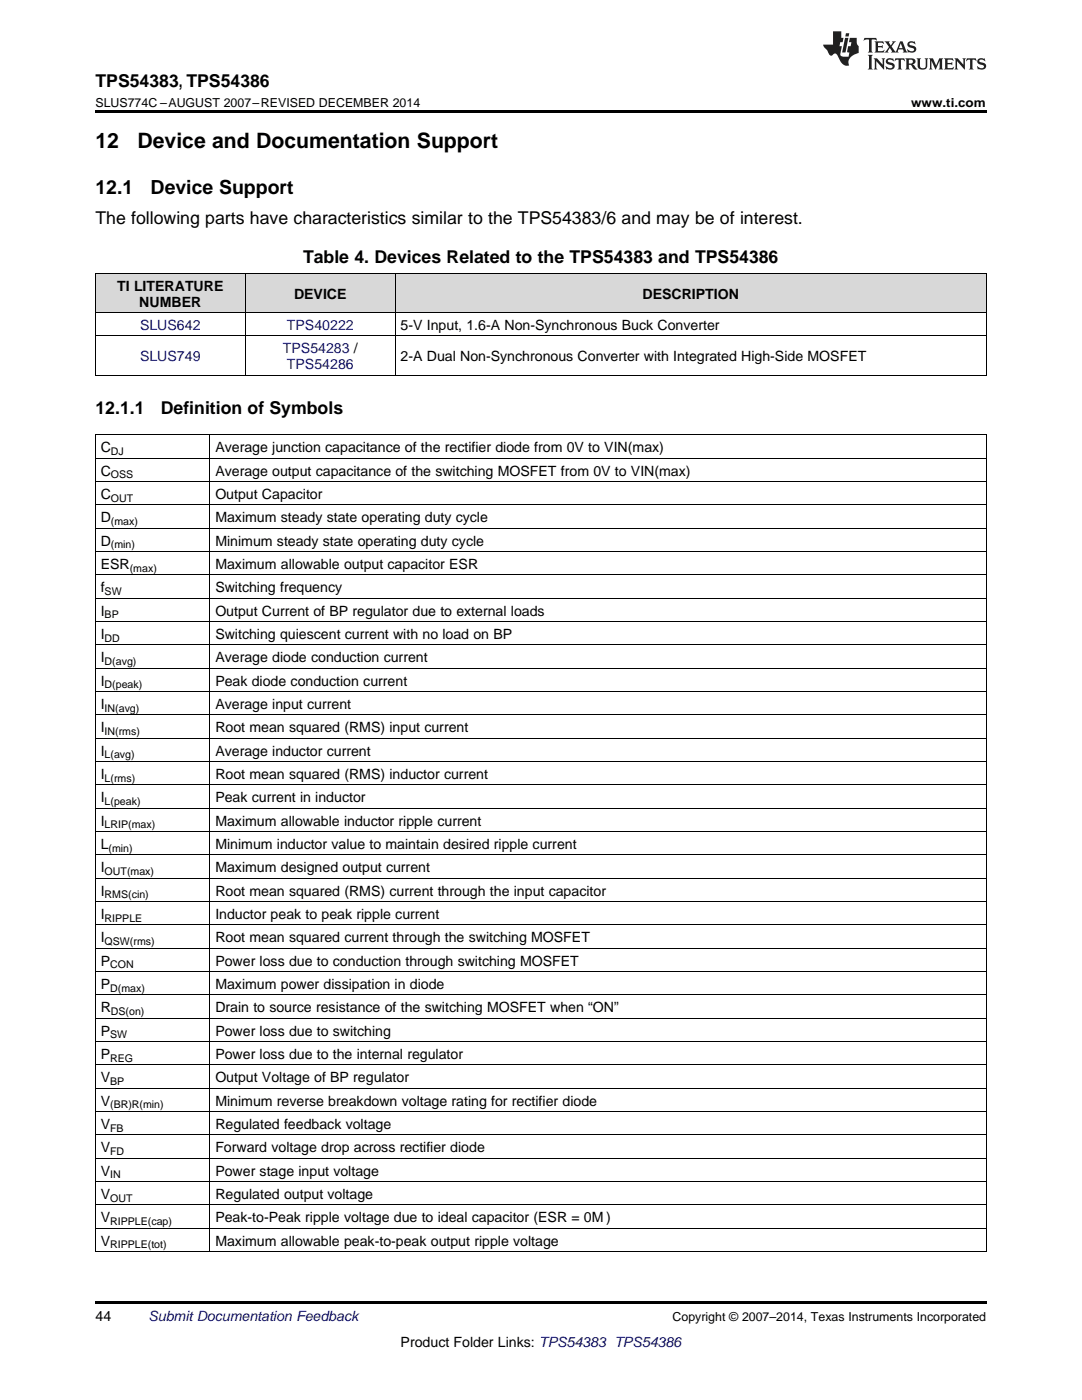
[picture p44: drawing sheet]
<svg xmlns="http://www.w3.org/2000/svg" width="216mm" height="279mm" viewBox="0 0 216 279" stroke-linecap="round" stroke-linejoin="round" font-family="sans-serif">
<defs><g id="words">
<g font-size="4.2">
<text x="19" y="29.6">12</text>
<text x="27.4" y="29.6">Device and Documentation Support</text>
</g>
<g font-size="3.9">
<text x="19" y="38.8">12.1</text>
<text x="30.1" y="38.8">Device Support</text>
</g>
<g font-size="3.5">
<text x="19" y="17.3">TPS54383, TPS54386</text>
<text x="19" y="44.8">The following parts have characteristics similar to the TPS54383/6 and may be of interest.</text>
<text x="60.5" y="52.5">Table 4. Devices Related to the TPS54383 and TPS54386</text>
<text x="19" y="82.7">12.1.1</text>
<text x="32.1" y="82.7">Definition of Symbols</text>
</g>
<g font-size="2.8">
<text x="23.4" y="58">TI LITERATURE</text>
<text x="58.7" y="59.6">DEVICE</text>
<text x="128.2" y="59.6">DESCRIPTION</text>
<text x="27.8" y="61.2">NUMBER</text>
<text x="79.9" y="65.8">5-V Input, 1.6-A Non-Synchronous Buck Converter</text>
<text x="79.9" y="72.1">2-A Dual Non-Synchronous Converter with Integrated High-Side MOSFET</text>
<text x="20.1" y="90.2">C</text>
<text x="20.1" y="94.9">C</text>
<text x="43" y="90.2">Average junction capacitance of the rectifier diode from 0V to VIN(max)</text>
<text x="43" y="94.9">Average output capacitance of the switching MOSFET from 0V to VIN(max)</text>
<text x="20.1" y="99.6">C</text>
<text x="43" y="99.6">Output Capacitor</text>
<text x="20.1" y="104.2">D</text>
<text x="43" y="104.2">Maximum steady state operating duty cycle</text>
<text x="20.1" y="108.9">D</text>
<text x="20.1" y="113.5">ESR</text>
<text x="43" y="108.9">Minimum steady state operating duty cycle</text>
<text x="43" y="113.5">Maximum allowable output capacitor ESR</text>
<text x="20.1" y="118.2">f</text>
<text x="43" y="118.2">Switching frequency</text>
<text x="20.1" y="122.8">I</text>
<text x="43" y="122.8">Output Current of BP regulator due to external loads</text>
<text x="20.1" y="127.5">I</text>
<text x="43" y="127.5">Switching quiescent current with no load on BP</text>
<text x="20.1" y="132.2">I</text>
<text x="20.1" y="136.8">I</text>
<text x="43" y="132.2">Average diode conduction current</text>
<text x="43" y="136.8">Peak diode conduction current</text>
<text x="20.1" y="141.5">I</text>
<text x="43" y="141.5">Average input current</text>
<text x="20.1" y="146.1">I</text>
<text x="43" y="146.1">Root mean squared (RMS) input current</text>
<text x="20.1" y="150.8">I</text>
<text x="20.1" y="155.4">I</text>
<text x="43" y="150.8">Average inductor current</text>
<text x="43" y="155.4">Root mean squared (RMS) inductor current</text>
<text x="20.1" y="160.1">I</text>
<text x="43" y="160.1">Peak current in inductor</text>
<text x="20.1" y="164.7">I</text>
<text x="43" y="164.7">Maximum allowable inductor ripple current</text>
<text x="20.1" y="169.4">L</text>
<text x="43" y="169.4">Minimum inductor value to maintain desired ripple current</text>
<text x="20.1" y="174.1">I</text>
<text x="20.1" y="178.7">I</text>
<text x="43" y="174.1">Maximum designed output current</text>
<text x="43" y="178.7">Root mean squared (RMS) current through the input capacitor</text>
<text x="20.1" y="183.4">I</text>
<text x="43" y="183.4">Inductor peak to peak ripple current</text>
<text x="20.1" y="188">I</text>
<text x="43" y="188">Root mean squared current through the switching MOSFET</text>
<text x="20.1" y="192.7">P</text>
<text x="20.1" y="197.3">P</text>
<text x="43" y="192.7">Power loss due to conduction through switching MOSFET</text>
<text x="43" y="197.3">Maximum power dissipation in diode</text>
<text x="20.1" y="202">R</text>
<text x="43" y="202">Drain to source resistance of the switching MOSFET when “ON”</text>
<text x="20.1" y="206.7">P</text>
<text x="43" y="206.7">Power loss due to switching</text>
<text x="20.1" y="211.3">P</text>
<text x="20.1" y="216">V</text>
<text x="43" y="211.3">Power loss due to the internal regulator</text>
<text x="43" y="216">Output Voltage of BP regulator</text>
<text x="20.1" y="220.6">V</text>
<text x="43" y="220.6">Minimum reverse breakdown voltage rating for rectifier diode</text>
<text x="20.1" y="225.3">V</text>
<text x="43" y="225.3">Regulated feedback voltage</text>
<text x="20.1" y="229.9">V</text>
<text x="43" y="229.9">Forward voltage drop across rectifier diode</text>
<text x="20.1" y="234.6">V</text>
<text x="20.1" y="239.3">V</text>
<text x="43" y="234.6">Power stage input voltage</text>
<text x="43" y="239.3">Regulated output voltage</text>
<text x="20.1" y="243.9">V</text>
<text x="43" y="243.9">Peak-to-Peak ripple voltage due to ideal capacitor (ESR = 0M)</text>
<text x="20.1" y="248.6">V</text>
<text x="43" y="248.6">Maximum allowable peak-to-peak output ripple voltage</text>
<text x="19" y="263.6">44</text>
<text x="79.9" y="268.9">Product Folder Links: TPS54383 TPS54386</text>
</g>
<g font-size="2.8" fill="#0000c8">
<text x="27.9" y="65.8">SLUS642</text>
<text x="57.3" y="65.8">TPS40222</text>
<text x="56.4" y="70.5">TPS54283 /</text>
<text x="27.9" y="72.1">SLUS749</text>
<text x="57.3" y="73.7">TPS54286</text>
<text x="29.6" y="263.6">Submit Documentation Feedback</text>
</g>
<g font-size="2.5">
<text x="19" y="21.4">SLUS774C –AUGUST 2007–REVISED DECEMBER 2014</text>
<text x="181.8" y="21.4">www.ti.com</text>
<text x="134.2" y="263.6">Copyright © 2007–2014, Texas Instruments Incorporated</text>
</g>
<g font-size="2.1">
<text x="22.1" y="90.8">DJ</text>
<text x="22.1" y="95.5">OSS</text>
<text x="22.1" y="100.1">OUT</text>
<text x="22.1" y="104.8">(max)</text>
<text x="22.1" y="109.4">(min)</text>
<text x="20.9" y="118.7">SW</text>
<text x="25.9" y="114.1">(max)</text>
<text x="20.9" y="123.4">BP</text>
<text x="20.9" y="128.1">DD</text>
<text x="20.9" y="132.7">D(avg)</text>
<text x="20.9" y="137.4">D(peak)</text>
<text x="20.9" y="142">IN(avg)</text>
<text x="20.9" y="146.7">IN(rms)</text>
<text x="20.9" y="151.3">L(avg)</text>
<text x="20.9" y="156">L(rms)</text>
<text x="20.9" y="160.7">L(peak)</text>
<text x="20.9" y="165.3">LRIP(max)</text>
<text x="21.7" y="170">(min)</text>
<text x="20.9" y="174.6">OUT(max)</text>
<text x="20.9" y="179.3">RMS(cin)</text>
<text x="20.9" y="183.9">RIPPLE</text>
<text x="20.9" y="188.6">QSW(rms)</text>
<text x="22" y="193.3">CON</text>
<text x="22" y="197.9">D(max)</text>
<text x="22.1" y="202.6">DS(on)</text>
<text x="22" y="207.2">SW</text>
<text x="22" y="211.9">REG</text>
<text x="22" y="216.5">BP</text>
<text x="22" y="221.2">(BR)R(min)</text>
<text x="22" y="225.8">FB</text>
<text x="22" y="230.5">FD</text>
<text x="22" y="235.2">IN</text>
<text x="22" y="239.8">OUT</text>
<text x="22" y="244.5">RIPPLE(cap)</text>
<text x="22" y="249.1">RIPPLE(tot)</text>
</g>
</g></defs>
<g fill="#d8d8d8">
<path d="M19 54.6h30v7.8h-30z"/>
<path d="M49 54.6h29.9v7.8h-29.9z"/>
<path d="M78.9 54.6h117.9v7.8h-117.9z"/>
</g>
<path d="M19 22h177.8v.5h-177.8zM19 74.9h.2zM78.8 74.9h.1zM196.7 74.9h.1zM19 259.7h177.8v.5h-177.8z" fill="#000"/>
<g fill="none" stroke="#000" stroke-width=".2">
<path d="M19 54.6h177.8M19.1 54.6v20.3M48.9 54.6v20.3M78.8 54.6v20.3M196.8 54.6v20.3M19 74.9h177.8M19 67h177.8M19 62.4h177.8M19 96.1h177.8M19 91.5h177.8M19 86.8h177.8M19.1 86.9v162.9"/>
<path d="M41.9 86.9v162.9M196.8 86.9v162.9M19 119.4h177.8M19 114.7h177.8M19 110.1h177.8M19 105.4h177.8M19 100.8h177.8M19 138h177.8M19 133.4h177.8M19 128.7h177.8M19 124.1h177.8M19 156.7h177.8"/>
<path d="M19 152h177.8M19 147.3h177.8M19 142.7h177.8M19 179.9h177.8M19 175.3h177.8M19 170.6h177.8M19 166h177.8M19 161.3h177.8M19 198.6h177.8M19 193.9h177.8M19 189.2h177.8M19 184.6h177.8"/>
<path d="M19 217.2h177.8M19 212.5h177.8M19 207.9h177.8M19 203.2h177.8M19 235.8h177.8M19 231.2h177.8M19 226.5h177.8M19 221.8h177.8M19 249.8h177.8M19 245.1h177.8M19 240.5h177.8"/>
</g>
<g fill="#231f20">
<path d="M172.5 7.6l-.1 .5 .4-.2h.6v.1v2.1l-.2 .4h.9l-.2-.4v-2.1l.1-.1h.5l.5 .2-.2-.5zM174.5 8.3l.2 .3v1.5l-.2 .4h1.8l.2-.6a1.04 1.04 0 0 1-1.3 .2v-.7h.6l.3 .2v-.6l-.3 .2h-.6v-.6l.8-.1 .4 .3-.2-.5zM176.5 8.3l.9 1.1-.9 1.1h.8l-.2-.2 .4-.7 .5 .7-.2 .2h1.5l-.2-.2 .2-.4h.9l.1 .4-.2 .2h1l-.3-.3-.7-1.9h-.5l-.9 2-.8-1 .9-1h-.8l.1 .3-.4 .5-.3-.6 .1-.2zM179.7 8.6l.4 1h-.7zM181.3 8.4a.63 .63 0 0 0-.2 .7 .63 .63 0 0 0 .6 .4l.6 .2 .1 .2a.75 .75 0 0 1-.7 .4 .75 .75 0 0 1-.6-.5l.1 .7 .1-.1a1.11 1.11 0 0 0 1.5-.6 1.13 1.13 0 0 0-1.2-.8l-.1-.4a1.04 1.04 0 0 1 1.2 .2l-.2-.5-.2 .1-.4-.2zM173.2 10.9l.2 .4v2.2l-.2 .4h1l-.3-.4v-2.2l.3-.4zM174.3 11.6l.3 .4v1.5l-.3 .4h.8l-.2-.4v-1.3l1.5 1.7v-1.9l.2-.4h-.7l.2 .4v.9l-1.1-1.3zM177 11.8a.62 .62 0 0 0-.2 .7 .62 .62 0 0 0 .6 .4l.6 .1 .1 .3a.76 .76 0 0 1-.7 .3 .76 .76 0 0 1-.7-.4l.2 .7 .1-.1a1.11 1.11 0 0 0 1.5-.6 1.13 1.13 0 0 0-1.2-.8l-.1-.4a1.04 1.04 0 0 1 1.2 .2l-.2-.6-.2 .1-.5-.1zM178.7 11.6l-.2 .6a.61 .61 0 0 1 .8-.3v1.6l-.2 .4h.9l-.2-.4v-1.6a.63 .63 0 0 1 .7 .3l-.1-.6zM180.6 11.6l.3 .4v1.5l-.3 .4h1l-.2-.2-.1-.8 .6 .2a.76 .76 0 0 0 1.2 .7l-1-1a.58 .58 0 0 0 .6-.5 .58 .58 0 0 0-.5-.6zM181.4 11.9h.1a.45 .45 0 0 1 .5 .1 .45 .45 0 0 1 .1 .5l-.8 .2zM182.9 11.6l.2 .2a2.17 2.17 0 0 0 .3 1.9 .99 .99 0 0 0 1.6-.6v-1.1l.2-.4h-.7l.2 .2a1.92 1.92 0 0 1-.2 1.8 .6 .6 0 0 1-.9-.5v-1.1l.2-.4zM185.4 11.6l.2 .4v1.5l-.2 .4h.7l-.2-.4v-1.4l.8 1.8 .8-1.8v1.4l-.2 .4h.9l-.2-.4v-1.5l.2-.4h-.8l-.6 1.5-.6-1.5zM188.4 11.6l.2 .4v1.5l-.2 .4h1.8l.1-.6a1.04 1.04 0 0 1-1.2 .1v-.6h.5l.4 .2v-.6l-.4 .2h-.5v-.7h.8l.3 .3-.1-.6zM190.5 11.6l.2 .4v1.5l-.2 .4h.7l-.2-.4v-1.3l1.5 1.7v-1.9l.2-.4h-.7l.2 .4v.9l-1.1-1.3zM192.9 11.6l-.1 .6a.61 .61 0 0 1 .7-.3l.1 1.6-.3 .4h1l-.3-.4 .1-1.6a.63 .63 0 0 1 .7 .3l-.1-.6zM195.2 11.8a.62 .62 0 0 0-.2 .7 .62 .62 0 0 0 .6 .4l.6 .1 .1 .3a.76 .76 0 0 1-.7 .3 .76 .76 0 0 1-.6-.4l.1 .7 .1-.1a1.11 1.11 0 0 0 1.6-.6 1.13 1.13 0 0 0-1.3-.8l-.1-.4a1.04 1.04 0 0 1 1.2 .2l-.1-.6-.2 .1-.5-.1z"/>
<path d="M166.2 6.3v2.6h-1.9v.4l.8 .9a.91 .91 0 0 0 1 .8 .56 .56 0 0 1 .5-.3 .56 .56 0 0 1 .5 .3l.4 .8a1.53 1.53 0 0 0 1.9 1.2 1.54 1.54 0 0 1 1-2.1l.9-.3v-1.4a1.52 1.52 0 0 1-.4-1.6h-1.3l-.2 .8h.5l-.2 .8h-.5l-.1 1v.2l.4 .1-.2 .8a1.93 1.93 0 0 1-1.6-.3l.3-1.8h-.5l.2-.8h.4l.2-.8h-.4v-1.3zM168.6 7.6l-.6 2.9h.7l.6-2.9zM168.8 6.6l-.1 .7h.6l.2-.7z"/>
</g>
<use href="#words"/>
</svg>
